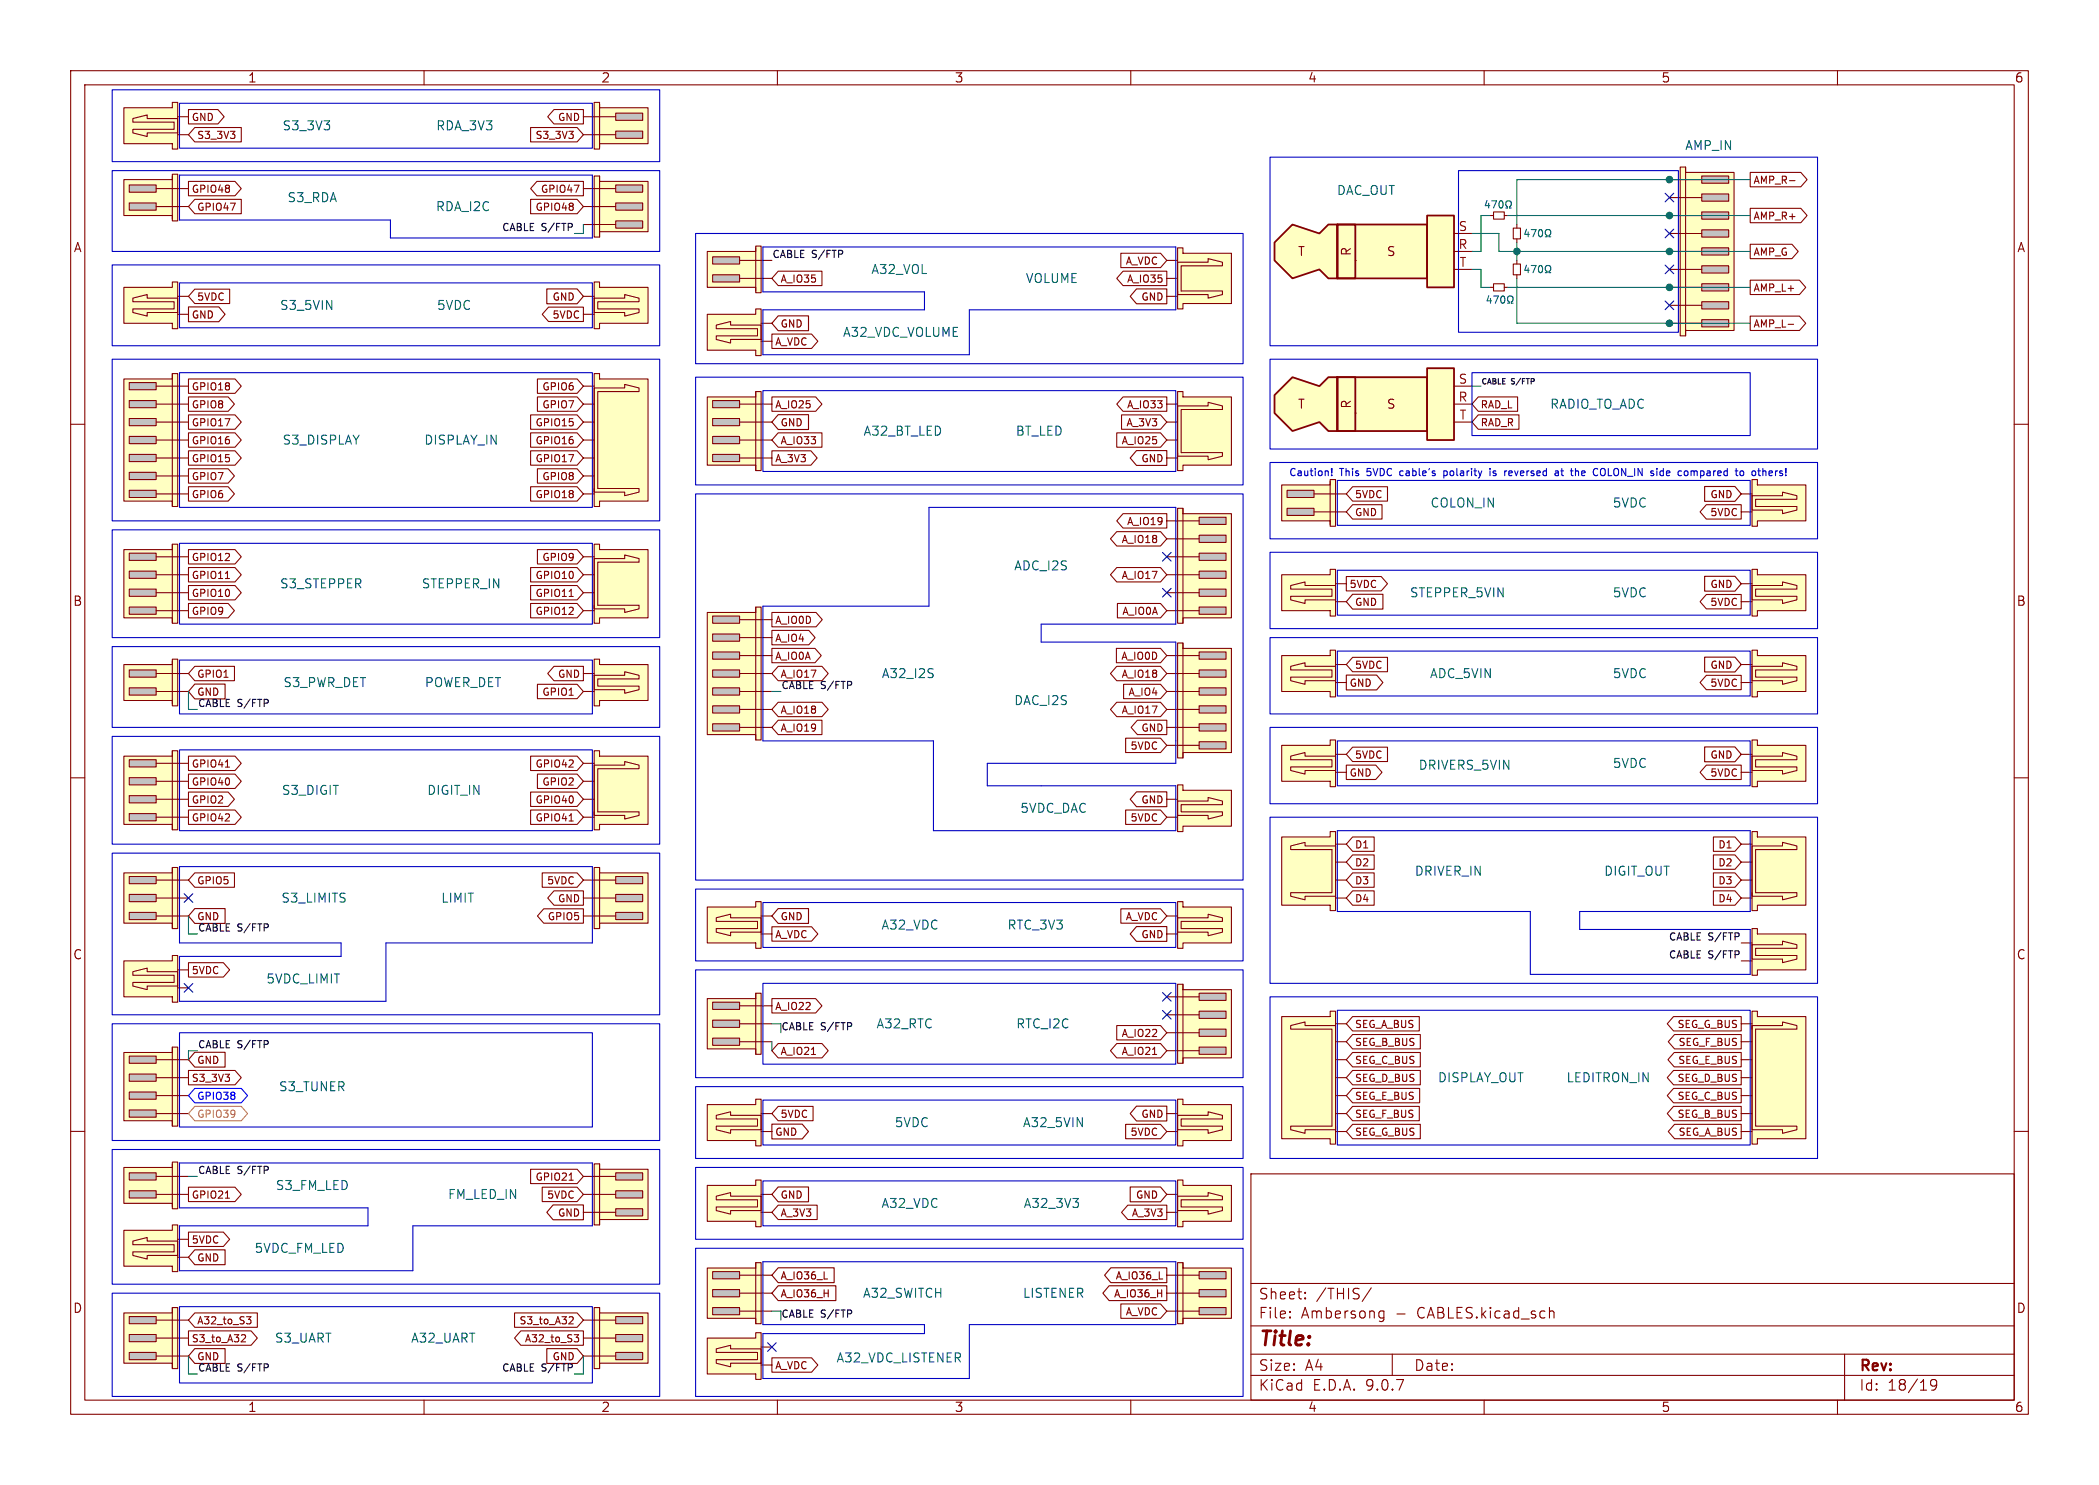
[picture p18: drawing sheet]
<svg xmlns="http://www.w3.org/2000/svg" width="297mm" height="210mm" viewBox="0 0 297 210" stroke-linecap="round" stroke-linejoin="round" font-family="sans-serif">
<defs><g id="words">
<text font-size="2.8" fill="#840000" x="178" y="190.9">Title:</text>
<g font-size="2.1" fill="#840000">
<text x="178" y="184">Sheet:</text>
<text x="186.2" y="184">/THIS/</text>
<text x="178" y="186.7">File:</text>
<text x="184.1" y="186.7">Ambersong</text>
<text x="197.5" y="186.7">-</text>
<text x="200.7" y="186.7">CABLES.kicad_sch</text>
<text x="178" y="196.9">KiCad</text>
<text x="178" y="194.1">Size:</text>
<text x="184.7" y="194.1">A4</text>
<text x="185.7" y="196.9">E.D.A.</text>
<text x="193.3" y="196.9">9.0.7</text>
<text x="200" y="194.1">Date:</text>
<text x="263" y="194.3">Rev:</text>
<text x="263" y="196.9">Id:</text>
<text x="267.1" y="196.9">18/19</text>
</g>
<g font-size="1.8" fill="#840000">
<text x="35" y="11.9">1</text>
<text x="85" y="11.9">2</text>
<text x="135" y="11.9">3</text>
<text x="185" y="11.9">4</text>
<text x="235" y="11.9">5</text>
<text x="285" y="11.9">6</text>
<text x="10.3" y="35.9">A</text>
<text x="285.3" y="35.9">A</text>
<text x="183.6" y="36.4">T</text>
<text x="191.4" y="36.3" transform="rotate(-90 191.4 36.3)">R</text>
<text x="196.1" y="36.4">S</text>
<text x="183.6" y="58">T</text>
<text x="191.4" y="57.9" transform="rotate(-90 191.4 57.9)">R</text>
<text x="196.1" y="58">S</text>
<text x="10.3" y="85.9">B</text>
<text x="285.3" y="85.9">B</text>
<text x="10.3" y="135.9">C</text>
<text x="285.3" y="135.9">C</text>
<text x="10.3" y="185.9">D</text>
<text x="285.3" y="185.9">D</text>
<text x="35" y="199.9">1</text>
<text x="85" y="199.9">2</text>
<text x="135" y="199.9">3</text>
<text x="185" y="199.9">4</text>
<text x="235" y="199.9">5</text>
<text x="285" y="199.9">6</text>
</g>
<g font-size="1.8" fill="#006464">
<text x="39.9" y="18.6">S3_3V3</text>
<text x="61.6" y="18.6">RDA_3V3</text>
<text x="238.3" y="21.4">AMP_IN</text>
<text x="40.6" y="28.8">S3_RDA</text>
<text x="189.1" y="27.8">DAC_OUT</text>
<text x="61.6" y="30.1">RDA_I2C</text>
<text x="123.2" y="39">A32_VOL</text>
<text x="145.1" y="40.2">VOLUME</text>
<text x="39.5" y="44">S3_5VIN</text>
<text x="61.7" y="44">5VDC</text>
<text x="119.2" y="47.9">A32_VDC_VOLUME</text>
<text x="219.2" y="58">RADIO_TO_ADC</text>
<text x="39.9" y="63.1">S3_DISPLAY</text>
<text x="59.9" y="63.1">DISPLAY_IN</text>
<text x="122.1" y="61.8">A32_BT_LED</text>
<text x="143.6" y="61.8">BT_LED</text>
<text x="202.3" y="72">COLON_IN</text>
<text x="228.1" y="72">5VDC</text>
<text x="39.5" y="83.4">S3_STEPPER</text>
<text x="59.6" y="83.4">STEPPER_IN</text>
<text x="143.4" y="80.9">ADC_I2S</text>
<text x="199.4" y="84.7">STEPPER_5VIN</text>
<text x="228.1" y="84.7">5VDC</text>
<text x="40" y="97.4">S3_PWR_DET</text>
<text x="60" y="97.4">POWER_DET</text>
<text x="124.7" y="96.1">A32_I2S</text>
<text x="143.4" y="99.9">DAC_I2S</text>
<text x="202.2" y="96.1">ADC_5VIN</text>
<text x="228.1" y="96.1">5VDC</text>
<text x="39.8" y="112.6">S3_DIGIT</text>
<text x="60.4" y="112.6">DIGIT_IN</text>
<text x="200.6" y="109.1">DRIVERS_5VIN</text>
<text x="228.1" y="108.8">5VDC</text>
<text x="144.3" y="115.2">5VDC_DAC</text>
<text x="200.1" y="124.1">DRIVER_IN</text>
<text x="226.9" y="124.1">DIGIT_OUT</text>
<text x="39.7" y="127.9">S3_LIMITS</text>
<text x="62.3" y="127.9">LIMIT</text>
<text x="124.6" y="131.7">A32_VDC</text>
<text x="142.5" y="131.7">RTC_3V3</text>
<text x="37.6" y="139.3">5VDC_LIMIT</text>
<text x="123.9" y="145.6">A32_RTC</text>
<text x="143.7" y="145.6">RTC_I2C</text>
<text x="39.4" y="154.5">S3_TUNER</text>
<text x="203.4" y="153.3">DISPLAY_OUT</text>
<text x="221.6" y="153.3">LEDITRON_IN</text>
<text x="126.5" y="159.6">5VDC</text>
<text x="144.6" y="159.6">A32_5VIN</text>
<text x="38.9" y="168.5">S3_FM_LED</text>
<text x="63.3" y="169.8">FM_LED_IN</text>
<text x="124.6" y="171">A32_VDC</text>
<text x="144.8" y="171">A32_3V3</text>
<text x="35.9" y="177.4">5VDC_FM_LED</text>
<text x="122" y="183.7">A32_SWITCH</text>
<text x="144.6" y="183.7">LISTENER</text>
<text x="38.8" y="190.1">S3_UART</text>
<text x="58.1" y="190.1">A32_UART</text>
<text x="118.3" y="192.9">A32_VDC_LISTENER</text>
</g>
<g font-size="1.8" fill="#a90000">
<text x="206.3" y="35.3">R</text>
<text x="206.3" y="32.8">S</text>
<text x="206.4" y="37.8">T</text>
<text x="206.3" y="56.9">R</text>
<text x="206.3" y="54.4">S</text>
<text x="206.4" y="59.4">T</text>
</g>
<g font-size="1.4" fill="#840000">
<text x="27.1" y="17.3">GND</text>
<text x="78.8" y="17.3">GND</text>
<text x="27.8" y="19.9">S3_3V3</text>
<text x="75.6" y="19.9">S3_3V3</text>
<text x="27.1" y="27.5">GPIO48</text>
<text x="76.4" y="27.5">GPIO47</text>
<text x="248" y="26.2">AMP_R-</text>
<text x="27.8" y="30">GPIO47</text>
<text x="75.6" y="30">GPIO48</text>
<text x="248" y="31.3">AMP_R+</text>
<text x="110.4" y="40.2">A_IO35</text>
<text x="159.2" y="37.6">A_VDC</text>
<text x="159.3" y="40.2">A_IO35</text>
<text x="248" y="41.4">AMP_L+</text>
<text x="248" y="36.4">AMP_G</text>
<text x="27.1" y="45.3">GND</text>
<text x="27.8" y="42.7">5VDC</text>
<text x="78" y="42.7">GND</text>
<text x="78" y="45.3">5VDC</text>
<text x="110.4" y="46.5">GND</text>
<text x="161.3" y="42.7">GND</text>
<text x="248" y="46.5">AMP_L-</text>
<text x="109.6" y="49.1">A_VDC</text>
<text x="27.1" y="55.4">GPIO18</text>
<text x="27.1" y="58">GPIO8</text>
<text x="76.6" y="58">GPIO7</text>
<text x="76.6" y="55.4">GPIO6</text>
<text x="109.6" y="58">A_IO25</text>
<text x="159.3" y="58">A_IO33</text>
<text x="209.4" y="58">RAD_L</text>
<text x="27.1" y="60.5">GPIO17</text>
<text x="27.1" y="65.6">GPIO15</text>
<text x="27.1" y="63">GPIO16</text>
<text x="75.6" y="63">GPIO16</text>
<text x="75.6" y="60.5">GPIO15</text>
<text x="75.6" y="65.6">GPIO17</text>
<text x="109.6" y="65.6">A_3V3</text>
<text x="110.4" y="60.5">GND</text>
<text x="110.4" y="63">A_IO33</text>
<text x="158.6" y="63">A_IO25</text>
<text x="159.3" y="60.5">A_3V3</text>
<text x="161.3" y="65.6">GND</text>
<text x="209.4" y="60.5">RAD_R</text>
<text x="27.1" y="70.7">GPIO6</text>
<text x="27.1" y="68.1">GPIO7</text>
<text x="75.6" y="70.7">GPIO18</text>
<text x="76.6" y="68.1">GPIO8</text>
<text x="191.6" y="70.7">5VDC</text>
<text x="241.9" y="70.7">GND</text>
<text x="158.6" y="77">A_IO18</text>
<text x="159.3" y="74.5">A_IO19</text>
<text x="191.6" y="73.2">GND</text>
<text x="241.9" y="73.2">5VDC</text>
<text x="27.1" y="79.5">GPIO12</text>
<text x="27.1" y="82.1">GPIO11</text>
<text x="75.6" y="82.1">GPIO10</text>
<text x="76.6" y="79.5">GPIO9</text>
<text x="158.6" y="82.1">A_IO17</text>
<text x="190.9" y="83.4">5VDC</text>
<text x="241.9" y="83.4">GND</text>
<text x="27.1" y="84.6">GPIO10</text>
<text x="27.1" y="87.2">GPIO9</text>
<text x="75.6" y="84.6">GPIO11</text>
<text x="75.6" y="87.2">GPIO12</text>
<text x="109.6" y="88.4">A_IO0D</text>
<text x="158.7" y="87.2">A_IO0A</text>
<text x="191.6" y="85.9">GND</text>
<text x="241.9" y="85.9">5VDC</text>
<text x="109.6" y="91">A_IO4</text>
<text x="109.6" y="93.5">A_IO0A</text>
<text x="158.5" y="93.5">A_IO0D</text>
<text x="191.6" y="94.8">5VDC</text>
<text x="241.9" y="94.8">GND</text>
<text x="27.8" y="96.1">GPIO1</text>
<text x="76.6" y="98.6">GPIO1</text>
<text x="78.8" y="96.1">GND</text>
<text x="110.4" y="96.1">A_IO17</text>
<text x="110.4" y="101.1">A_IO18</text>
<text x="158.6" y="96.1">A_IO18</text>
<text x="158.6" y="101.1">A_IO17</text>
<text x="159.5" y="98.6">A_IO4</text>
<text x="190.9" y="97.3">GND</text>
<text x="241.9" y="97.3">5VDC</text>
<text x="110.4" y="103.7">A_IO19</text>
<text x="159.8" y="106.2">5VDC</text>
<text x="161.4" y="103.7">GND</text>
<text x="191.6" y="107.5">5VDC</text>
<text x="241.9" y="107.5">GND</text>
<text x="27.1" y="113.8">GPIO2</text>
<text x="27.1" y="108.8">GPIO41</text>
<text x="27.1" y="111.3">GPIO40</text>
<text x="75.6" y="113.8">GPIO40</text>
<text x="75.6" y="108.8">GPIO42</text>
<text x="76.6" y="111.3">GPIO2</text>
<text x="161.3" y="113.8">GND</text>
<text x="190.9" y="110">GND</text>
<text x="241.9" y="110">5VDC</text>
<text x="27.1" y="116.4">GPIO42</text>
<text x="75.6" y="116.4">GPIO41</text>
<text x="159.8" y="116.4">5VDC</text>
<text x="27.8" y="125.3">GPIO5</text>
<text x="77.3" y="125.3">5VDC</text>
<text x="191.6" y="122.7">D2</text>
<text x="191.6" y="125.3">D3</text>
<text x="191.6" y="120.2">D1</text>
<text x="243" y="120.2">D1</text>
<text x="243" y="125.3">D3</text>
<text x="243" y="122.7">D2</text>
<text x="77.4" y="130.3">GPIO5</text>
<text x="78.8" y="127.8">GND</text>
<text x="110.4" y="130.4">GND</text>
<text x="159.2" y="130.3">A_VDC</text>
<text x="191.6" y="127.8">D4</text>
<text x="243" y="127.8">D4</text>
<text x="27.1" y="138">5VDC</text>
<text x="109.6" y="132.9">A_VDC</text>
<text x="161.3" y="132.9">GND</text>
<text x="109.6" y="143">A_IO22</text>
<text x="110.4" y="149.4">A_IO21</text>
<text x="158.6" y="149.4">A_IO21</text>
<text x="158.6" y="146.9">A_IO22</text>
<text x="191.6" y="148.1">SEG_B_BUS</text>
<text x="191.6" y="145.6">SEG_A_BUS</text>
<text x="237.2" y="145.6">SEG_G_BUS</text>
<text x="237.4" y="148.1">SEG_F_BUS</text>
<text x="27.1" y="153.2">S3_3V3</text>
<text x="27.8" y="150.7">GND</text>
<text x="191.6" y="153.2">SEG_D_BUS</text>
<text x="191.6" y="150.7">SEG_C_BUS</text>
<text x="191.6" y="155.7">SEG_E_BUS</text>
<text x="237.2" y="153.2">SEG_D_BUS</text>
<text x="237.2" y="155.7">SEG_C_BUS</text>
<text x="237.3" y="150.7">SEG_E_BUS</text>
<text x="109.6" y="160.8">GND</text>
<text x="110.4" y="158.3">5VDC</text>
<text x="159.8" y="160.8">5VDC</text>
<text x="161.3" y="158.3">GND</text>
<text x="191.6" y="160.8">SEG_G_BUS</text>
<text x="191.6" y="158.3">SEG_F_BUS</text>
<text x="237.2" y="158.3">SEG_B_BUS</text>
<text x="237.4" y="160.8">SEG_A_BUS</text>
<text x="75.6" y="167.2">GPIO21</text>
<text x="27.1" y="169.7">GPIO21</text>
<text x="77.3" y="169.7">5VDC</text>
<text x="78.8" y="172.3">GND</text>
<text x="110.4" y="172.3">A_3V3</text>
<text x="110.4" y="169.7">GND</text>
<text x="160" y="172.3">A_3V3</text>
<text x="160.6" y="169.7">GND</text>
<text x="27.1" y="176.1">5VDC</text>
<text x="27.8" y="178.6">GND</text>
<text x="110.4" y="183.7">A_IO36_H</text>
<text x="110.4" y="181.2">A_IO36_L</text>
<text x="157.5" y="183.7">A_IO36_H</text>
<text x="157.7" y="181.2">A_IO36_L</text>
<text x="27.1" y="190">S3_to_A32</text>
<text x="27.8" y="187.5">A32_to_S3</text>
<text x="73.4" y="187.5">S3_to_A32</text>
<text x="74.1" y="190">A32_to_S3</text>
<text x="159.2" y="186.2">A_VDC</text>
<text x="109.6" y="193.8">A_VDC</text>
</g>
<g font-size="1.4" fill="#0f0f0f">
<text x="70.9" y="32.7">CABLE</text>
<text x="76.6" y="32.7">S/FTP</text>
<text x="109.2" y="36.6">CABLE</text>
<text x="114.9" y="36.6">S/FTP</text>
<text x="27.8" y="98.6">GND</text>
<text x="27.9" y="100.1">CABLE</text>
<text x="33.6" y="100.1">S/FTP</text>
<text x="110.5" y="97.5">CABLE</text>
<text x="116.2" y="97.5">S/FTP</text>
<text x="27.8" y="130.4">GND</text>
<text x="27.9" y="131.8">CABLE</text>
<text x="33.6" y="131.8">S/FTP</text>
<text x="236" y="133.1">CABLE</text>
<text x="236" y="135.6">CABLE</text>
<text x="241.7" y="133.1">S/FTP</text>
<text x="241.7" y="135.6">S/FTP</text>
<text x="27.9" y="148.3">CABLE</text>
<text x="33.6" y="148.3">S/FTP</text>
<text x="116.2" y="145.8">S/FTP</text>
<text x="27.9" y="166.1">CABLE</text>
<text x="33.6" y="166.1">S/FTP</text>
<text x="116.2" y="186.4">S/FTP</text>
<text x="27.8" y="192.6">GND</text>
<text x="27.9" y="194">CABLE</text>
<text x="33.6" y="194">S/FTP</text>
<text x="70.9" y="194">CABLE</text>
<text x="76.6" y="194">S/FTP</text>
<text x="78" y="192.6">GND</text>
</g>
<g font-size="1.4" fill="#0000c2">
<text x="182.3" y="67.5">Caution!</text>
<text x="189.6" y="67.5">This</text>
<text x="193.6" y="67.5">5VDC</text>
<text x="198.5" y="67.5">cable's</text>
<text x="204.9" y="67.5">polarity</text>
<text x="211.7" y="67.5">is</text>
<text x="214.1" y="67.5">reversed</text>
<text x="221.5" y="67.5">at</text>
<text x="224" y="67.5">the</text>
<text x="227.4" y="67.5">COLON_IN</text>
<text x="235.8" y="67.5">side</text>
<text x="239.9" y="67.5">compared</text>
<text x="248.3" y="67.5">to</text>
<text x="250.9" y="67.5">others!</text>
</g>
<g font-size="1.4" fill="#009600">
<text x="110.5" y="145.8">CABLE</text>
<text x="110.5" y="186.4">CABLE</text>
</g>
<text font-size="1.4" fill="#00f" x="27.8" y="155.7">GPIO38</text>
<text font-size="1.4" fill="#f90" x="27.8" y="158.3">GPIO39</text>
<g font-size="1.1" fill="#0f0f0f">
<text x="209.5" y="54.4">CABLE</text>
<text x="213.9" y="54.4">S/FTP</text>
</g>
</g></defs>
<g fill="none" stroke="#840000" stroke-width=".15">
<path d="M10 10h277v190h-277zM12 12h273v186h-273zM60 10v2M110 10v2M160 10v2M210 10v2M260 10v2M10 60h2M285 60h2M10 110h2M285 110h2M10 160h2"/>
<path d="M177 166h108v32h-108zM285 160h2M60 198v2M110 198v2M160 198v2M177 194.5h108M177 191.5h108M177 187.5h108M177 181.5h108M182.5 186.3h.1l-.1 .1M182.5 186.3v.1M182.5 185.5v.1"/>
<path d="M182.5 185.5h.1l-.1 .1M184.7 183.6v.1M184.7 183.6h-.1l.1 .1M184.7 182.8v.1M184.7 182.8h-.1l.1 .1M194 182.1l-1.3 2M195.2 186.3l.2 .1 .4-.1M195.2 185.5l.2-.1 .4 .1M195.8 185.4v1.2a.41 .41 0 0 1-.5 .3M197 191.5v3M210 198v2M219.3 185.5l.2-.1 .3 .1 .1 .9"/>
<path d="M260 198v2M261 191.5v6.5M274 195.7l-.3 .3h-.2l-.3-.3v-.3l.1-.2 .4-.1 .3 .1a.99 .99 0 0 1-.4 1.4h-.3"/>
</g>
<path d="M247.9 104.6h.8v.8h6.8v5.1h-6.8v.8h-.8z" fill="#ffffc2"/>
<path d="M246.4 106.7h1.5M246.4 109.2h1.5M247.9 104.6h.8v.8h6.8v5.1h-6.8v.8h-.8zM247.9 106.9h4.3v-.5l2.1 .5v.5h-5.9v1.1h5.9v.5l-2.1 .5v-.5h-4.3z" fill="none" stroke="#840000" stroke-width=".15"/>
<path d="M247.9 80.5h.8v.8h6.8v5.1h-6.8v.7h-.8z" fill="#ffffc2"/>
<path d="M246.4 82.6h1.5M246.4 85.1h1.5M247.9 80.5h.8v.8h6.8v5.1h-6.8v.7h-.8zM247.9 82.8h4.3v-.5l2.1 .5v.5h-5.9v1h5.9v.5l-2.1 .5v-.5h-4.3z" fill="none" stroke="#840000" stroke-width=".15"/>
<path d="M181.4 68.6h6.8v-.8h.8v6.6h-.8v-.7h-6.8z" fill="#ffffc2"/>
<g fill="#c2c2c2">
<path d="M182.1 71.9h3.8v1h-3.8z"/>
<path d="M182.1 69.3h3.8v1.1h-3.8z"/>
</g>
<path d="M181.4 68.6h6.8v-.8h.8v6.6h-.8v-.7h-6.8zM182.1 71.9h3.8v1h-3.8zM182.1 69.3h3.8v1.1h-3.8zM185.9 72.4h4.6M185.9 69.9h4.6M188.2 68.1v6.1" fill="none" stroke="#840000" stroke-width=".15"/>
<path d="M247.9 67.8h.8v.8h6.8v5.1h-6.8v.7h-.8z" fill="#ffffc2"/>
<path d="M246.4 69.9h1.5M246.4 72.4h1.5M247.9 67.8h.8v.8h6.8v5.1h-6.8v.7h-.8zM247.9 70.1h4.3v-.5l2.1 .5v.5h-5.9v1h5.9v.5l-2.1 .5v-.5h-4.3z" fill="none" stroke="#840000" stroke-width=".15"/>
<path d="M181.4 81.3h6.8v-.8h.8v6.6h-.8v-.7h-6.8z" fill="#ffffc2"/>
<path d="M181.4 81.3h6.8v-.8h.8v6.6h-.8v-.7h-6.8zM182.6 82.8l2.1-.5v.5h4.3v2h-4.3v.5l-2.1-.5v-.5h5.9v-1h-5.9zM189 85.1h1.5M189 82.6h1.5" fill="none" stroke="#840000" stroke-width=".15"/>
<path d="M166.6 90.9h.8v.8h6.8v14.7h-6.8v.8h-.8z" fill="#ffffc2"/>
<g fill="#c2c2c2">
<path d="M169.7 92.2h3.8v1h-3.8z"/>
<path d="M169.7 94.7h3.8v1.1h-3.8z"/>
<path d="M169.7 97.3h3.8v1h-3.8z"/>
<path d="M169.7 99.8h3.8v1h-3.8z"/>
<path d="M169.7 102.4h3.8v1h-3.8z"/>
<path d="M169.7 104.9h3.8v1h-3.8z"/>
</g>
<g fill="none" stroke="#840000" stroke-width=".15">
<path d="M165.1 92.7h4.6M165.1 95.3h4.6M165.1 97.8h4.6M166.6 90.9h.8v.8h6.8v14.7h-6.8v.8h-.8zM167.4 90.9v16.3M169.7 92.2h3.8v1h-3.8zM169.7 94.7h3.8v1.1h-3.8zM169.7 97.3h3.8v1h-3.8zM169.7 99.8h3.8v1h-3.8zM165.1 100.3h4.6M165.1 102.9h4.6M165.1 105.4h4.6"/>
<path d="M169.7 102.4h3.8v1h-3.8zM169.7 104.9h3.8v1h-3.8z"/>
</g>
<path d="M181.4 105.4h6.8v-.8h.8v6.7h-.8v-.8h-6.8z" fill="#ffffc2"/>
<path d="M181.4 105.4h6.8v-.8h.8v6.7h-.8v-.8h-6.8zM182.6 106.9l2.1-.5v.5h4.3v2.1h-4.3v.5l-2.1-.5v-.5h5.9v-1.1h-5.9zM189 109.2h1.5M189 106.7h1.5" fill="none" stroke="#840000" stroke-width=".15"/>
<path d="M17.5 174h6.9v-.8h.7v6.6h-.7v-.7h-6.9z" fill="#ffffc2"/>
<path d="M17.5 174h6.9v-.8h.7v6.6h-.7v-.7h-6.9zM18.8 175.5l2-.5v.5h4.3v2h-4.3v.6l-2-.6v-.5h5.8v-1h-5.8zM25.1 177.8h1.6M25.1 175.3h1.6" fill="none" stroke="#840000" stroke-width=".15"/>
<path d="M247.9 117.6h.8v.8h6.8v9.6h-6.8v.8h-.8z" fill="#ffffc2"/>
<path d="M246.4 119.4h1.5M247.9 117.6h.8v.8h6.8v9.6h-6.8v.8h-.8zM246.4 121.9h1.5M246.4 124.5h1.5M246.4 127h1.5M247.9 126.2v.5h4.3v.6l2.1-.6v-.5h-5.9v-6.1h5.9v-.5l-2.1-.5v.5h-4.3v7.1" fill="none" stroke="#840000" stroke-width=".15"/>
<path d="M181.4 118.4h6.8v-.8h.8v11.2h-.8v-.8h-6.8z" fill="#ffffc2"/>
<path d="M181.4 118.4h6.8v-.8h.8v11.2h-.8v-.8h-6.8zM189 119.6v7.1h-4.3v.6l-2.1-.6v-.5h5.9v-6.1h-5.9v-.5l2.1-.5v.5h4.3v.5M189 119.4h1.5M189 127h1.5M189 124.5h1.5M189 121.9h1.5" fill="none" stroke="#840000" stroke-width=".15"/>
<path d="M166.6 127.5h.8v.8h6.8v5.1h-6.8v.7h-.8z" fill="#ffffc2"/>
<path d="M165.1 129.5h1.5M165.1 132.1h1.5M166.6 127.5h.8v.8h6.8v5.1h-6.8v.7h-.8zM166.6 129.8h4.3v-.5l2.1 .5v.5h-5.9v1h5.9v.5l-2.1 .5v-.5h-4.3z" fill="none" stroke="#840000" stroke-width=".15"/>
<path d="M17.5 106.9h6.9v-.7h.7v11.1h-.7v-.7h-6.9z" fill="#ffffc2"/>
<g fill="#c2c2c2">
<path d="M18.3 107.4h3.8v1.1h-3.8z"/>
<path d="M18.3 110h3.8v1h-3.8z"/>
<path d="M18.3 112.5h3.8v1h-3.8z"/>
<path d="M18.3 115.1h3.8v1h-3.8z"/>
</g>
<path d="M17.5 106.9h6.9v-.7h.7v11.1h-.7v-.7h-6.9zM18.3 107.4h3.8v1.1h-3.8zM18.3 110h3.8v1h-3.8zM18.3 112.5h3.8v1h-3.8zM18.3 115.1h3.8v1h-3.8zM22.1 108h4.6M22.1 110.5h4.6M22.1 113h4.6M22.1 115.6h4.6M24.4 106.2v11.1" fill="none" stroke="#840000" stroke-width=".15"/>
<path d="M17.5 123.4h6.9v-.7h.7v8.6h-.7v-.7h-6.9z" fill="#ffffc2"/>
<g fill="#c2c2c2">
<path d="M18.3 129h3.8v1h-3.8z"/>
<path d="M18.3 126.5h3.8v1h-3.8z"/>
<path d="M18.3 124h3.8v1h-3.8z"/>
</g>
<path d="M17.5 123.4h6.9v-.7h.7v8.6h-.7v-.7h-6.9zM18.3 129h3.8v1h-3.8zM18.3 126.5h3.8v1h-3.8zM18.3 124h3.8v1h-3.8zM22.1 129.5h4.6M22.1 127h4.6M22.1 124.5h4.6M24.4 122.7v8.6" fill="none" stroke="#840000" stroke-width=".15"/>
<path d="M84.1 164.6h.7v.8h6.9v7.1h-6.9v.7h-.7z" fill="#ffffc2"/>
<g fill="#c2c2c2">
<path d="M87.1 165.9h3.8v1h-3.8z"/>
<path d="M87.1 168.4h3.8v1h-3.8z"/>
<path d="M87.1 170.9h3.8v1.1h-3.8z"/>
</g>
<path d="M82.5 166.4h4.6M82.5 168.9h4.6M82.5 171.5h4.6M84.1 164.6h.7v.8h6.9v7.1h-6.9v.7h-.7zM84.8 164.6v8.6M87.1 165.9h3.8v1h-3.8zM87.1 168.4h3.8v1h-3.8zM87.1 170.9h3.8v1.1h-3.8z" fill="none" stroke="#840000" stroke-width=".15"/>
<path d="M17.5 165.1h6.9v-.8h.7v6.6h-.7v-.7h-6.9z" fill="#ffffc2"/>
<g fill="#c2c2c2">
<path d="M18.3 165.9h3.8v1h-3.8z"/>
<path d="M18.3 168.4h3.8v1h-3.8z"/>
</g>
<path d="M17.5 165.1h6.9v-.8h.7v6.6h-.7v-.7h-6.9zM18.3 165.9h3.8v1h-3.8zM18.3 168.4h3.8v1h-3.8zM22.1 166.4h4.6M22.1 168.9h4.6M24.4 164.6v6.1" fill="none" stroke="#840000" stroke-width=".15"/>
<path d="M17.5 185.7h6.9v-.8h.7v8.6h-.7v-.7h-6.9z" fill="#ffffc2"/>
<g fill="#c2c2c2">
<path d="M18.3 191.3h3.8v1h-3.8z"/>
<path d="M18.3 188.7h3.8v1h-3.8z"/>
<path d="M18.3 186.2h3.8v1h-3.8z"/>
</g>
<path d="M17.5 185.7h6.9v-.8h.7v8.6h-.7v-.7h-6.9zM18.3 191.3h3.8v1h-3.8zM18.3 188.7h3.8v1h-3.8zM18.3 186.2h3.8v1h-3.8zM22.1 191.8h4.6M22.1 189.2h4.6M22.1 186.7h4.6M24.4 184.9v8.6" fill="none" stroke="#840000" stroke-width=".15"/>
<path d="M84.1 184.9h.7v.8h6.9v7.1h-6.9v.7h-.7z" fill="#ffffc2"/>
<g fill="#c2c2c2">
<path d="M87.1 186.2h3.8v1h-3.8z"/>
<path d="M87.1 188.7h3.8v1h-3.8z"/>
<path d="M87.1 191.3h3.8v1h-3.8z"/>
</g>
<path d="M82.5 186.7h4.6M82.5 189.2h4.6M82.5 191.8h4.6M84.1 184.9h.7v.8h6.9v7.1h-6.9v.7h-.7zM84.8 184.9v8.6M87.1 186.2h3.8v1h-3.8zM87.1 188.7h3.8v1h-3.8zM87.1 191.3h3.8v1h-3.8z" fill="none" stroke="#840000" stroke-width=".15"/>
<path d="M17.5 148.8h6.9v-.7h.7v11.2h-.7v-.8h-6.9z" fill="#ffffc2"/>
<g fill="#c2c2c2">
<path d="M18.3 149.4h3.8v1h-3.8z"/>
<path d="M18.3 151.9h3.8v1h-3.8z"/>
<path d="M18.3 154.4h3.8v1h-3.8z"/>
<path d="M18.3 157h3.8v1h-3.8z"/>
</g>
<path d="M17.5 148.8h6.9v-.7h.7v11.2h-.7v-.8h-6.9zM18.3 149.4h3.8v1h-3.8zM18.3 151.9h3.8v1h-3.8zM18.3 154.4h3.8v1h-3.8zM18.3 157h3.8v1h-3.8zM22.1 149.9h4.6M22.1 152.4h4.6M22.1 154.9h4.6M22.1 157.5h4.6M24.4 148.1v11.2" fill="none" stroke="#840000" stroke-width=".15"/>
<path d="M100.1 128.3h6.8v-.8h.8v6.6h-.8v-.7h-6.8z" fill="#ffffc2"/>
<path d="M100.1 128.3h6.8v-.8h.8v6.6h-.8v-.7h-6.8zM101.3 129.8l2.1-.5v.5h4.3v2h-4.3v.5l-2.1-.5v-.5h5.9v-1h-5.9zM107.7 132.1h1.5M107.7 129.5h1.5" fill="none" stroke="#840000" stroke-width=".15"/>
<path d="M100.1 86.6h6.8v-.7h.8v18.7h-.8v-.7h-6.8z" fill="#ffffc2"/>
<g fill="#c2c2c2">
<path d="M100.8 87.1h3.8v1h-3.8z"/>
<path d="M100.8 89.7h3.8v1h-3.8z"/>
<path d="M100.8 92.2h3.8v1h-3.8z"/>
<path d="M100.8 94.7h3.8v1.1h-3.8z"/>
<path d="M100.8 97.3h3.8v1h-3.8z"/>
<path d="M100.8 99.8h3.8v1h-3.8z"/>
<path d="M100.8 102.4h3.8v1h-3.8z"/>
</g>
<g fill="none" stroke="#840000" stroke-width=".15">
<path d="M100.1 86.6h6.8v-.7h.8v18.7h-.8v-.7h-6.8zM100.8 87.1h3.8v1h-3.8zM100.8 89.7h3.8v1h-3.8zM100.8 92.2h3.8v1h-3.8zM100.8 94.7h3.8v1.1h-3.8zM100.8 97.3h3.8v1h-3.8zM100.8 99.8h3.8v1h-3.8zM104.6 87.6h4.6M104.6 90.2h4.6M104.6 92.7h4.6M104.6 95.3h4.6M104.6 97.8h4.6"/>
<path d="M106.9 85.9v18.7M100.8 102.4h3.8v1h-3.8zM104.6 100.3h4.6M104.6 102.9h4.6"/>
</g>
<path d="M131.9 94.6h.1M132 95.3v.4" fill="none" stroke="#006464" stroke-width=".15"/>
<path d="M84.1 106.2h.7v.7h6.9v9.7h-6.9v.7h-.7z" fill="#ffffc2"/>
<path d="M82.5 108h1.6M82.5 110.5h1.6M82.5 113h1.6M82.5 115.6h1.6M84.1 114.8v.5h4.3v.5l2-.5v-.5h-5.8v-6.1h5.8v-.5l-2-.5v.5h-4.3v7.1M84.1 106.2h.7v.7h6.9v9.7h-6.9v.7h-.7z" fill="none" stroke="#840000" stroke-width=".15"/>
<path d="M181.4 92.7h6.8v-.8h.8v6.7h-.8v-.8h-6.8z" fill="#ffffc2"/>
<path d="M181.4 92.7h6.8v-.8h.8v6.7h-.8v-.8h-6.8zM182.6 94.2l2.1-.5v.5h4.3v2.1h-4.3v.5l-2.1-.5v-.5h5.9v-1.1h-5.9zM189 94h1.5M189 96.5h1.5" fill="none" stroke="#840000" stroke-width=".15"/>
<path d="M247.9 91.9h.8v.8h6.8v5.1h-6.8v.8h-.8z" fill="#ffffc2"/>
<path d="M246.4 94h1.5M246.4 96.5h1.5M247.9 91.9h.8v.8h6.8v5.1h-6.8v.8h-.8zM247.9 94.2h4.3v-.5l2.1 .5v.5h-5.9v1.1h5.9v.5l-2.1 .5v-.5h-4.3z" fill="none" stroke="#840000" stroke-width=".15"/>
<path d="M166.6 55.4h.8v.7h6.8v9.7h-6.8v.7h-.8z" fill="#ffffc2"/>
<path d="M165.1 57.2h1.5M165.1 59.7h1.5M166.6 55.4h.8v.7h6.8v9.7h-6.8v.7h-.8zM165.1 62.2h1.5M165.1 64.8h1.5M166.6 64v.5h4.3v.5l2.1-.5v-.5h-5.9v-6.1h5.9v-.5l-2.1-.5v.5h-4.3v7.1" fill="none" stroke="#840000" stroke-width=".15"/>
<path d="M166.6 111h.8v.8h6.8v5h-6.8v.8h-.8z" fill="#ffffc2"/>
<path d="M165.1 113h1.5M165.1 115.6h1.5M166.6 111h.8v.8h6.8v5h-6.8v.8h-.8zM166.6 113.3h4.3v-.5l2.1 .5v.5h-5.9v1h5.9v.5l-2.1 .5v-.5h-4.3z" fill="none" stroke="#840000" stroke-width=".15"/>
<path d="M84.1 122.7h.7v.7h6.9v7.2h-6.9v.7h-.7z" fill="#ffffc2"/>
<g fill="#c2c2c2">
<path d="M87.1 124h3.8v1h-3.8z"/>
<path d="M87.1 126.5h3.8v1h-3.8z"/>
<path d="M87.1 129h3.8v1h-3.8z"/>
</g>
<path d="M82.5 124.5h4.6M82.5 127h4.6M82.5 129.5h4.6M84.1 122.7h.7v.7h6.9v7.2h-6.9v.7h-.7zM84.8 122.7v8.6M87.1 124h3.8v1h-3.8zM87.1 126.5h3.8v1h-3.8zM87.1 129h3.8v1h-3.8z" fill="none" stroke="#840000" stroke-width=".15"/>
<path d="M17.5 135.9h6.9v-.8h.7v6.6h-.7v-.7h-6.9z" fill="#ffffc2"/>
<path d="M17.5 135.9h6.9v-.8h.7v6.6h-.7v-.7h-6.9zM18.8 137.4l2-.5v.5h4.3v2h-4.3v.6l-2-.6v-.5h5.8v-1h-5.8zM25.1 139.7h1.6M25.1 137.2h1.6" fill="none" stroke="#840000" stroke-width=".15"/>
<path d="M84.1 14.5h.7v.7h6.9v5.1h-6.9v.8h-.7z" fill="#ffffc2"/>
<g fill="#c2c2c2">
<path d="M87.1 16h3.8v1h-3.8z"/>
<path d="M87.1 18.5h3.8v1.1h-3.8z"/>
</g>
<path d="M82.5 16.5h4.6M82.5 19.1h4.6M84.1 14.5h.7v.7h6.9v5.1h-6.9v.8h-.7zM84.8 14.7v6.1M87.1 16h3.8v1h-3.8zM87.1 18.5h3.8v1.1h-3.8z" fill="none" stroke="#840000" stroke-width=".15"/>
<path d="M84.1 24.9h.7v.8h6.9v7.1h-6.9v.7h-.7z" fill="#ffffc2"/>
<g fill="#c2c2c2">
<path d="M87.1 26.2h3.8v1h-3.8z"/>
<path d="M87.1 28.7h3.8v1h-3.8z"/>
<path d="M87.1 31.2h3.8v1.1h-3.8z"/>
</g>
<path d="M82.5 26.7h4.6M82.5 29.2h4.6M82.5 31.8h4.6M84.1 24.9h.7v.8h6.9v7.1h-6.9v.7h-.7zM84.8 24.9v8.6M87.1 26.2h3.8v1h-3.8zM87.1 28.7h3.8v1h-3.8zM87.1 31.2h3.8v1.1h-3.8z" fill="none" stroke="#840000" stroke-width=".15"/>
<path d="M84.1 52.8h.7v.8h6.9v17.3h-6.9v.7h-.7z" fill="#ffffc2"/>
<path d="M82.5 54.6h1.6M82.5 57.2h1.6M82.5 59.7h1.6M84.1 52.8h.7v.8h6.9v17.3h-6.9v.7h-.7zM82.5 62.2h1.6M82.5 64.8h1.6M82.5 67.3h1.6M82.5 69.9h1.6M84.1 69.1v.5h4.3v.5l2-.5v-.5h-5.8v-13.7h5.8v-.5l-2-.5v.5h-4.3v14.7" fill="none" stroke="#840000" stroke-width=".15"/>
<path d="M166.6 71.9h.8v.7h6.8v14.8h-6.8v.7h-.8z" fill="#ffffc2"/>
<g fill="#c2c2c2">
<path d="M169.7 73.2h3.8v1h-3.8z"/>
<path d="M169.7 75.7h3.8v1h-3.8z"/>
<path d="M169.7 78.2h3.8v1h-3.8z"/>
<path d="M169.7 80.8h3.8v1h-3.8z"/>
<path d="M169.7 83.3h3.8v1h-3.8z"/>
<path d="M169.7 85.9h3.8v1h-3.8z"/>
</g>
<g fill="none" stroke="#840000" stroke-width=".15">
<path d="M165.1 73.7h4.6M165.1 76.2h4.6M165.1 78.7h4.6M166.6 71.9h.8v.7h6.8v14.8h-6.8v.7h-.8zM167.4 71.9v16.2M169.7 73.2h3.8v1h-3.8zM169.7 75.7h3.8v1h-3.8zM169.7 78.2h3.8v1h-3.8zM165.1 81.3h4.6M165.1 83.8h4.6M165.1 86.4h4.6M169.7 80.8h3.8v1h-3.8z"/>
<path d="M169.7 83.3h3.8v1h-3.8zM169.7 85.9h3.8v1h-3.8z"/>
</g>
<path d="M84.1 39.9h.7v.7h6.9v5.1h-6.9v.8h-.7z" fill="#ffffc2"/>
<path d="M84.1 39.9h.7v.7h6.9v5.1h-6.9v.8h-.7zM82.5 41.9h1.6M82.5 44.5h1.6M84.1 42.2h4.3v-.5l2 .5v.5h-5.8v1h5.8v.5l-2 .5v-.5h-4.3z" fill="none" stroke="#840000" stroke-width=".15"/>
<path d="M247.9 143h.8v.8h6.8v17.2h-6.8v.8h-.8z" fill="#ffffc2"/>
<path d="M246.4 157.5h1.5M246.4 154.9h1.5M246.4 152.4h1.5M246.4 149.9h1.5M246.4 147.3h1.5M246.4 144.8h1.5M247.9 145v14.8h4.3v.5l2.1-.5v-.5h-5.9v-13.8h5.9v-.5l-2.1-.5v.5h-4.3v.5M247.9 143h.8v.8h6.8v17.2h-6.8v.8h-.8zM246.4 160h1.5" fill="none" stroke="#840000" stroke-width=".15"/>
<path d="M181.4 143.8h6.8v-.8h.8v18.8h-.8v-.8h-6.8z" fill="#ffffc2"/>
<path d="M181.4 143.8h6.8v-.8h.8v18.8h-.8v-.8h-6.8zM189 159.3v.5h-4.3v.5l-2.1-.5v-.5h5.9v-13.8h-5.9v-.5l2.1-.5v.5h4.3v14.8M189 144.8h1.5M189 147.3h1.5M189 149.9h1.5M189 152.4h1.5M189 154.9h1.5M189 157.5h1.5M189 160h1.5" fill="none" stroke="#840000" stroke-width=".15"/>
<path d="M17.5 25.4h6.9v-.8h.7v6.6h-.7v-.7h-6.9z" fill="#ffffc2"/>
<g fill="#c2c2c2">
<path d="M18.3 26.2h3.8v1h-3.8z"/>
<path d="M18.3 28.7h3.8v1h-3.8z"/>
</g>
<path d="M17.5 25.4h6.9v-.8h.7v6.6h-.7v-.7h-6.9zM18.3 26.2h3.8v1h-3.8zM18.3 28.7h3.8v1h-3.8zM22.1 26.7h4.6M22.1 29.2h4.6M24.4 24.9v6.1" fill="none" stroke="#840000" stroke-width=".15"/>
<path d="M17.5 15.2h6.9v-.7h.7v6.6h-.7v-.8h-6.9z" fill="#ffffc2"/>
<path d="M17.5 15.2h6.9v-.7h.7v6.6h-.7v-.8h-6.9zM18.8 16.8l2-.5v.5h4.3v2h-4.3v.5l-2-.5v-.5h5.8v-1h-5.8zM25.1 19.1h1.6M25.1 16.5h1.6" fill="none" stroke="#840000" stroke-width=".15"/>
<path d="M17.5 40.6h6.9v-.7h.7v6.6h-.7v-.8h-6.9z" fill="#ffffc2"/>
<path d="M17.5 40.6h6.9v-.7h.7v6.6h-.7v-.8h-6.9zM18.8 42.2l2-.5v.5h4.3v2h-4.3v.5l-2-.5v-.5h5.8v-1h-5.8zM25.1 44.5h1.6M25.1 41.9h1.6" fill="none" stroke="#840000" stroke-width=".15"/>
<path d="M247.9 131.3h.8v.8h6.8v5.1h-6.8v.7h-.8z" fill="#ffffc2"/>
<path d="M246.4 133.4h1.5M246.4 135.9h1.5M247.9 131.3h.8v.8h6.8v5.1h-6.8v.7h-.8zM247.9 133.6h4.3v-.5l2.1 .5v.5h-5.9v1h5.9v.5l-2.1 .5v-.5h-4.3z" fill="none" stroke="#840000" stroke-width=".15"/>
<path d="M237.7 23.6h.8v.8h6.9v22.3h-6.9v.8h-.8z" fill="#ffffc2"/>
<g fill="#c2c2c2">
<path d="M240.8 45.2h3.8v1h-3.8z"/>
<path d="M240.8 42.7h3.8v1h-3.8z"/>
<path d="M240.8 40.1h3.8v1h-3.8z"/>
<path d="M240.8 37.6h3.8v1h-3.8z"/>
<path d="M240.8 35.1h3.8v1h-3.8z"/>
<path d="M240.8 32.5h3.8v1h-3.8z"/>
<path d="M240.8 30h3.8v1h-3.8z"/>
<path d="M240.8 27.4h3.8v1h-3.8z"/>
<path d="M240.8 24.9h3.8v1h-3.8z"/>
</g>
<g fill="none" stroke="#840000" stroke-width=".15">
<path d="M236.2 38.1h4.6M236.2 35.6h4.6M236.2 33h4.6M236.2 30.5h4.6M236.2 27.9h4.6M236.2 25.4h4.6M237.7 23.6h.8v.8h6.9v22.3h-6.9v.8h-.8zM238.5 23.6v23.9M240.8 37.6h3.8v1h-3.8zM240.8 35.1h3.8v1h-3.8zM240.8 32.5h3.8v1h-3.8zM240.8 30h3.8v1h-3.8z"/>
<path d="M240.8 27.4h3.8v1h-3.8zM240.8 24.9h3.8v1h-3.8zM236.2 45.7h4.6M236.2 43.2h4.6M236.2 40.6h4.6M240.8 45.2h3.8v1h-3.8zM240.8 42.7h3.8v1h-3.8zM240.8 40.1h3.8v1h-3.8z"/>
</g>
<path d="M166.6 166.9h.8v.7h6.8v5.1h-6.8v.8h-.8z" fill="#ffffc2"/>
<path d="M165.1 171.5h1.5M165.1 168.9h1.5M166.6 166.9h.8v.7h6.8v5.1h-6.8v.8h-.8zM166.6 169.2h4.3v-.5l2.1 .5v.5h-5.9v1h5.9v.5l-2.1 .5v-.5h-4.3z" fill="none" stroke="#840000" stroke-width=".15"/>
<path d="M151.8 169.5h.8l-.4 .5M152.5 170.1v.5" fill="none" stroke="#006464" stroke-width=".15"/>
<path d="M100.1 189.2h6.8v-.7h.8v6.6h-.8v-.8h-6.8z" fill="#ffffc2"/>
<path d="M100.1 189.2h6.8v-.7h.8v6.6h-.8v-.8h-6.8zM101.3 190.8l2.1-.6v.6h4.3v2h-4.3v.5l-2.1-.5v-.5h5.9v-1h-5.9zM107.7 193h1.5M107.7 190.5h1.5" fill="none" stroke="#840000" stroke-width=".15"/>
<path d="M100.1 167.6h6.8v-.7h.8v6.6h-.8v-.8h-6.8z" fill="#ffffc2"/>
<path d="M100.1 167.6h6.8v-.7h.8v6.6h-.8v-.8h-6.8zM101.3 169.2l2.1-.5v.5h4.3v2h-4.3v.5l-2.1-.5v-.5h5.9v-1h-5.9zM107.7 168.9h1.5M107.7 171.5h1.5" fill="none" stroke="#840000" stroke-width=".15"/>
<path d="M166.6 178.6h.8v.7h6.8v7.1h-6.8v.8h-.8z" fill="#ffffc2"/>
<g fill="#c2c2c2">
<path d="M169.7 179.8h3.8v1h-3.8z"/>
<path d="M169.7 182.4h3.8v1h-3.8z"/>
<path d="M169.7 184.9h3.8v1h-3.8z"/>
</g>
<g fill="none" stroke="#840000" stroke-width=".15">
<path d="M210.8 30.5h.5M211.3 30h1.6v1h-1.6zM212.9 30.5h.5M214.1 37.3h1v1.6h-1zM214.1 32.3h1v1.5h-1zM214.6 31.8v.5M214.6 33.8v.5M214.6 36.8v.5M214.6 38.9v.5M210.8 40.6h.5M211.3 40.1h1.6v1h-1.6zM212.9 40.6h.5"/>
<path d="M166.6 178.6h.8v.7h6.8v7.1h-6.8v.8h-.8zM167.4 178.6v8.6M169.7 179.8h3.8v1h-3.8zM165.1 180.3h4.6M165.1 182.9h4.6M165.1 185.4h4.6M169.7 182.4h3.8v1h-3.8zM169.7 184.9h3.8v1h-3.8z"/>
</g>
<g fill="none" stroke="#006464" stroke-width=".15">
<path d="M210.4 28.4l-.2 .7h.6M210.6 28.7v.7M211.1 28.4h.7l-.5 1M212.2 28.5l.1-.1a.54 .54 0 0 1 .4 .5 .54 .54 0 0 1-.4 .5l-.1-.1-.1-.3zM213.1 29.4h.2v-.2a.43 .43 0 0 1-.2-.6 .43 .43 0 0 1 .6-.1 .47 .47 0 0 1-.1 .7v.2h.2M216 37.5l-.2 .7h.6M216 32.4l-.2 .7h.6M216.2 32.8v.7M216.2 37.9v.7M216.7 37.5h.6l-.4 1.1M216.7 32.5h.6l-.4 1M217.8 37.6l.1-.1a.54 .54 0 0 1 .4 .6 .54 .54 0 0 1-.4 .5 .68 .68 0 0 1-.1-1z"/>
<path d="M217.8 32.5h.1a.54 .54 0 0 1 .4 .5 .54 .54 0 0 1-.4 .5 .68 .68 0 0 1-.1-1zM218.7 38.6h.2v-.2a.43 .43 0 0 1-.2-.6 .43 .43 0 0 1 .6-.2 .47 .47 0 0 1-.1 .8v.2h.2M218.7 33.5h.2v-.2a.43 .43 0 0 1-.2-.6 .43 .43 0 0 1 .6-.2 .47 .47 0 0 1-.1 .8v.2h.2M210.7 41.8l-.3 .7h.6M210.9 42.2v.7M211.3 41.9h.7l-.4 1M212.4 42l.2-.1a.54 .54 0 0 1 .3 .5 .54 .54 0 0 1-.3 .5l-.2-.1v-.3zM213.3 42.9h.3v-.2a.43 .43 0 0 1-.3-.6 .43 .43 0 0 1 .6-.2 .47 .47 0 0 1 0 .8v.2h.2"/>
</g>
<g fill="#ffffc2">
<path d="M189.2 53.3h12.7v7.7h-12.7z"/>
<path d="M180.3 55.9l2.6-2.6 3.8 1.3 1.3-1.3h1.2v7.7h-1.2l-1.3-1.3-3.8 1.3-2.6-2.6z"/>
<path d="M201.9 52.1h3.8v10.1h-3.8z"/>
</g>
<path d="M180.3 55.9l2.6-2.6 3.8 1.3 1.3-1.3h1.2v7.7h-1.2l-1.3-1.3-3.8 1.3-2.6-2.6zM189.2 53.3h2.6v7.7h-2.6zM189.2 53.3h12.7v7.7h-12.7zM201.9 52.1h3.8v10.1h-3.8z" fill="none" stroke="#840000" stroke-width=".25"/>
<path d="M191.8 58.4h.1M205.7 54.6h2.6M205.7 57.2h2.6M205.7 59.7h2.6" fill="none" stroke="#840000" stroke-width=".15"/>
<path d="M100.1 179.3h6.8v-.7h.8v8.6h-.8v-.8h-6.8z" fill="#ffffc2"/>
<g fill="#c2c2c2">
<path d="M100.8 179.8h3.8v1h-3.8z"/>
<path d="M100.8 182.4h3.8v1h-3.8z"/>
<path d="M100.8 184.9h3.8v1h-3.8z"/>
</g>
<path d="M100.1 179.3h6.8v-.7h.8v8.6h-.8v-.8h-6.8zM100.8 179.8h3.8v1h-3.8zM106.9 178.6v8.6M100.8 182.4h3.8v1h-3.8zM100.8 184.9h3.8v1h-3.8zM104.6 180.3h4.6M104.6 182.9h4.6M104.6 185.4h4.6" fill="none" stroke="#840000" stroke-width=".15"/>
<g fill="#ffffc2">
<path d="M189.2 31.8h12.7v7.6h-12.7z"/>
<path d="M180.3 34.3l2.6-2.5 3.8 1.2 1.3-1.2h1.2v7.6h-1.2l-1.3-1.3-3.8 1.3-2.6-2.6z"/>
<path d="M201.9 30.5h3.8v10.1h-3.8z"/>
</g>
<path d="M180.3 34.3l2.6-2.5 3.8 1.2 1.3-1.2h1.2v7.6h-1.2l-1.3-1.3-3.8 1.3-2.6-2.6zM189.2 31.8h2.6v7.6h-2.6zM189.2 31.8h12.7v7.6h-12.7zM201.9 30.5h3.8v10.1h-3.8z" fill="none" stroke="#840000" stroke-width=".25"/>
<path d="M191.8 36.8h.1M205.7 33h2.6M205.7 35.6h2.6M205.7 38.1h2.6" fill="none" stroke="#840000" stroke-width=".15"/>
<path d="M84.1 77h.7v.7h6.9v9.7h-6.9v.7h-.7z" fill="#ffffc2"/>
<path d="M82.5 78.7h1.6M84.1 77h.7v.7h6.9v9.7h-6.9v.7h-.7zM82.5 81.3h1.6M82.5 83.8h1.6M82.5 86.4h1.6M84.1 85.6v.5h4.3v.5l2-.5v-.5h-5.8v-6.1h5.8v-.5l-2-.5v.5h-4.3v7.1" fill="none" stroke="#840000" stroke-width=".15"/>
<path d="M100.1 141.2h6.8v-.7h.8v8.6h-.8v-.8h-6.8z" fill="#ffffc2"/>
<g fill="#c2c2c2">
<path d="M100.8 141.7h3.8v1h-3.8z"/>
<path d="M100.8 144.3h3.8v1h-3.8z"/>
<path d="M100.8 146.8h3.8v1h-3.8z"/>
</g>
<path d="M100.1 141.2h6.8v-.7h.8v8.6h-.8v-.8h-6.8zM100.8 141.7h3.8v1h-3.8zM100.8 144.3h3.8v1h-3.8zM100.8 146.8h3.8v1h-3.8zM104.6 142.2h4.6M104.6 144.8h4.6M104.6 147.3h4.6M106.9 140.5v8.6" fill="none" stroke="#840000" stroke-width=".15"/>
<path d="M100.1 156.2h6.8v-.8h.8v6.7h-.8v-.8h-6.8z" fill="#ffffc2"/>
<path d="M100.1 156.2h6.8v-.8h.8v6.7h-.8v-.8h-6.8zM101.3 157.7l2.1-.5v.5h4.3v2.1h-4.3v.5l-2.1-.5v-.5h5.9v-1.1h-5.9zM107.7 157.5h1.5M107.7 160h1.5" fill="none" stroke="#840000" stroke-width=".15"/>
<path d="M166.6 139.2h.8v.8h6.8v9.6h-6.8v.8h-.8z" fill="#ffffc2"/>
<g fill="#c2c2c2">
<path d="M169.7 140.5h3.8v1h-3.8z"/>
<path d="M169.7 143h3.8v1h-3.8z"/>
<path d="M169.7 145.5h3.8v1.1h-3.8z"/>
<path d="M169.7 148.1h3.8v1h-3.8z"/>
</g>
<path d="M166.6 139.2h.8v.8h6.8v9.6h-6.8v.8h-.8zM167.4 139.2v11.2M165.1 141h4.6M165.1 143.5h4.6M165.1 146.1h4.6M165.1 148.6h4.6M169.7 140.5h3.8v1h-3.8zM169.7 143h3.8v1h-3.8zM169.7 145.5h3.8v1.1h-3.8zM169.7 148.1h3.8v1h-3.8z" fill="none" stroke="#840000" stroke-width=".15"/>
<path d="M166.6 155.4h.8v.8h6.8v5.1h-6.8v.8h-.8z" fill="#ffffc2"/>
<path d="M165.1 157.5h1.5M166.6 155.4h.8v.8h6.8v5.1h-6.8v.8h-.8zM166.6 157.7h4.3v-.5l2.1 .5v.5h-5.9v1.1h5.9v.5l-2.1 .5v-.5h-4.3zM165.1 160h1.5" fill="none" stroke="#840000" stroke-width=".15"/>
<path d="M100.1 35.6h6.8v-.8h.8v6.6h-.8v-.8h-6.8z" fill="#ffffc2"/>
<g fill="#c2c2c2">
<path d="M100.8 38.9h3.8v1h-3.8z"/>
<path d="M100.8 36.3h3.8v1h-3.8z"/>
</g>
<path d="M100.1 35.6h6.8v-.8h.8v6.6h-.8v-.8h-6.8zM100.8 38.9h3.8v1h-3.8zM100.8 36.3h3.8v1h-3.8zM104.6 39.4h4.6M104.6 36.8h4.6M106.9 35.1v6" fill="none" stroke="#840000" stroke-width=".15"/>
<path d="M166.6 35.1h.8v.7h6.8v7.1h-6.8v.8h-.8z" fill="#ffffc2"/>
<path d="M165.1 36.8h1.5M165.1 39.4h1.5M166.6 35.1h.8v.7h6.8v7.1h-6.8v.8h-.8zM165.1 41.9h1.5M166.6 41.1v.6h4.3v.5l2.1-.5v-.6h-5.9v-3.5h5.9v-.5l-2.1-.5v.5h-4.3v4.6" fill="none" stroke="#840000" stroke-width=".15"/>
<path d="M100.1 44.5h6.8v-.8h.8v6.6h-.8v-.8h-6.8z" fill="#ffffc2"/>
<path d="M100.1 44.5h6.8v-.8h.8v6.6h-.8v-.8h-6.8zM101.3 46l2.1-.5v.5h4.3v2h-4.3v.5l-2.1-.5v-.5h5.9v-1h-5.9zM107.7 48.3h1.5M107.7 45.7h1.5" fill="none" stroke="#840000" stroke-width=".15"/>
<path d="M100.1 56.1h6.8v-.7h.8v11.1h-.8v-.7h-6.8z" fill="#ffffc2"/>
<g fill="#c2c2c2">
<path d="M100.8 64.3h3.8v1h-3.8z"/>
<path d="M100.8 61.7h3.8v1h-3.8z"/>
<path d="M100.8 59.2h3.8v1h-3.8z"/>
<path d="M100.8 56.6h3.8v1.1h-3.8z"/>
</g>
<path d="M100.1 56.1h6.8v-.7h.8v11.1h-.8v-.7h-6.8zM100.8 59.2h3.8v1h-3.8zM100.8 56.6h3.8v1.1h-3.8zM104.6 59.7h4.6M104.6 57.2h4.6M106.9 55.4v11.1M100.8 64.3h3.8v1h-3.8zM100.8 61.7h3.8v1h-3.8zM104.6 64.8h4.6M104.6 62.2h4.6" fill="none" stroke="#840000" stroke-width=".15"/>
<path d="M17.5 94h6.9v-.8h.7v6.6h-.7v-.7h-6.9z" fill="#ffffc2"/>
<g fill="#c2c2c2">
<path d="M18.3 94.7h3.8v1.1h-3.8z"/>
<path d="M18.3 97.3h3.8v1h-3.8z"/>
</g>
<path d="M17.5 94h6.9v-.8h.7v6.6h-.7v-.7h-6.9zM18.3 94.7h3.8v1.1h-3.8zM18.3 97.3h3.8v1h-3.8zM22.1 95.3h4.6M22.1 97.8h4.6M24.4 93.5v6.1" fill="none" stroke="#840000" stroke-width=".15"/>
<path d="M17.5 77.7h6.9v-.7h.7v11.1h-.7v-.7h-6.9z" fill="#ffffc2"/>
<g fill="#c2c2c2">
<path d="M18.3 78.2h3.8v1h-3.8z"/>
<path d="M18.3 80.8h3.8v1h-3.8z"/>
<path d="M18.3 83.3h3.8v1h-3.8z"/>
<path d="M18.3 85.9h3.8v1h-3.8z"/>
</g>
<path d="M17.5 77.7h6.9v-.7h.7v11.1h-.7v-.7h-6.9zM18.3 78.2h3.8v1h-3.8zM22.1 78.7h4.6M24.4 77v11.1M18.3 80.8h3.8v1h-3.8zM18.3 83.3h3.8v1h-3.8zM18.3 85.9h3.8v1h-3.8zM22.1 81.3h4.6M22.1 83.8h4.6M22.1 86.4h4.6" fill="none" stroke="#840000" stroke-width=".15"/>
<path d="M17.5 53.6h6.9v-.8h.7v18.8h-.7v-.7h-6.9z" fill="#ffffc2"/>
<g fill="#c2c2c2">
<path d="M18.3 69.3h3.8v1.1h-3.8z"/>
<path d="M18.3 66.8h3.8v1h-3.8z"/>
<path d="M18.3 64.3h3.8v1h-3.8z"/>
<path d="M18.3 61.7h3.8v1h-3.8z"/>
<path d="M18.3 59.2h3.8v1h-3.8z"/>
<path d="M18.3 56.6h3.8v1.1h-3.8z"/>
<path d="M18.3 54.1h3.8v1h-3.8z"/>
</g>
<g fill="none" stroke="#840000" stroke-width=".15">
<path d="M17.5 53.6h6.9v-.8h.7v18.8h-.7v-.7h-6.9zM18.3 59.2h3.8v1h-3.8zM18.3 56.6h3.8v1.1h-3.8zM18.3 54.1h3.8v1h-3.8zM22.1 59.7h4.6M22.1 57.2h4.6M22.1 54.6h4.6M24.4 52.8v18.8M18.3 69.3h3.8v1.1h-3.8zM18.3 66.8h3.8v1h-3.8zM18.3 64.3h3.8v1h-3.8zM18.3 61.7h3.8v1h-3.8z"/>
<path d="M22.1 69.9h4.6M22.1 67.3h4.6M22.1 64.8h4.6M22.1 62.2h4.6"/>
</g>
<path d="M84.1 93.2h.7v.8h6.9v5.1h-6.9v.7h-.7z" fill="#ffffc2"/>
<g fill="none" stroke="#840000" stroke-width=".15">
<path d="M26.7 15.5h4.1l.9 1-.9 1h-4.1zM27.6 18h6.5v2.1h-6.5l-.9-1zM75.1 18h6.6l.8 1.1-.8 1h-6.6zM78.4 15.5h4.1v2h-4.1l-.9-1zM26.7 25.7h6.6l.8 1-.8 1h-6.6zM27.6 28.2h6.5v2h-6.5l-.9-1zM75.1 28.2h6.6l.8 1-.8 1h-6.6zM76 25.7h6.5v2h-6.5l-.9-1zM110.1 38.4h6.2v2h-6.2l-.9-1zM158.6 35.8h5.6l.9 1-.9 1h-5.6zM158.9 38.4h6.2v2h-6.2l-.9-1zM247.6 29.5h7.2l.9 1-.9 1h-7.2z"/>
<path d="M247.6 24.4h7.2l.9 1-.9 1h-7.2zM247.6 39.6h7l.9 1-.9 1.1h-7zM247.6 34.5h6l.8 1.1-.8 1h-6zM253.2 25.5h.8M26.7 53.6h6.6l.8 1-.8 1h-6.6zM26.7 58.7h6.6l.8 1-.8 1h-6.6zM26.7 56.1h5.6l.9 1.1-.9 1h-5.6zM27.6 40.9h4.9v2h-4.9l-.9-1zM75.1 58.7h6.6l.8 1-.8 1h-6.6zM76 56.1h5.7l.8 1.1-.8 1h-5.7zM76 53.6h5.7l.8 1-.8 1h-5.7zM77.6 43.4h4.9v2.1h-4.9l-.9-1z"/>
<path d="M109.2 56.1h6.2l.9 1.1-.9 1h-6.2zM109.2 47.2h5.6l.9 1.1-.9 1h-5.6zM158.7 58.7h5.5l.9 1-.9 1h-5.5zM158.9 56.1h6.2v2.1h-6.2l-.9-1zM209.2 56.1h5.5v2.1h-5.5l-.9-1zM209.2 58.7h5.7v2h-5.7l-.9-1zM247.6 44.7h7l.9 1-.9 1h-7zM253 45.9h.8M26.7 77.7h6.6l.8 1-.8 1.1h-6.6zM26.7 68.8h5.6l.9 1.1-.9 1h-5.6zM26.7 63.8h6.6l.8 1-.8 1h-6.6zM26.7 61.2h6.6l.8 1-.8 1h-6.6z"/>
<path d="M26.7 66.3h5.6l.9 1-.9 1h-5.6zM75.1 61.2h6.6l.8 1-.8 1h-6.6zM75.1 63.8h6.6l.8 1-.8 1h-6.6zM75.1 68.8h6.6l.8 1.1-.8 1h-6.6zM76 77.7h5.7l.8 1-.8 1.1h-5.7zM76 66.3h5.7l.8 1-.8 1h-5.7zM109.2 63.8h5.5l.9 1-.9 1h-5.5zM110.1 61.2h6.2v2h-6.2l-.9-1zM158 61.2h6.2l.9 1-.9 1h-6.2zM158 75.2h6.2l.9 1-.9 1h-6.2l-.9-1zM158.9 72.6h6.2v2.1h-6.2l-.9-1zM191.4 68.8h4.9v2.1h-4.9l-.9-1z"/>
<path d="M191.4 71.4h4.2v2h-4.2l-.9-1zM241.4 71.4h5v2h-5l-.8-1zM26.7 82.8h6.6l.8 1-.8 1h-6.6zM26.7 85.3h5.6l.9 1.1-.9 1h-5.6zM26.7 80.3h6.6l.8 1-.8 1h-6.6zM27.6 94.2h5.6v2.1h-5.6l-.9-1zM31.9 81.8h.6M75.1 82.8h6.6l.8 1-.8 1h-6.6zM75.1 85.3h6.6l.8 1.1-.8 1h-6.6zM75.1 80.3h6.6l.8 1-.8 1h-6.6zM76 96.8h5.7l.8 1-.8 1h-5.7zM78.4 94.2h4.1v2.1h-4.1l-.9-1z"/>
<path d="M80.5 84.4h.6M82.5 95.3h1.6M82.5 97.8h1.6M84.1 93.2h.7v.8h6.9v5.1h-6.9v.7h-.7zM84.1 95.5h4.3v-.5l2 .5v.5h-5.8v1h5.8v.5l-2 .5v-.5h-4.3zM109.2 86.6h6.3l.9 1-.9 1h-6.3zM109.2 89.2h5.2l.9 1-.9 1h-5.2zM109.2 91.7h6.1l.9 1-.9 1h-6.1zM110.1 94.2h6.2l.9 1.1-.9 1h-6.2l-.9-1zM110.1 99.3h6.2l.9 1-.9 1h-6.2l-.9-1zM158 91.7h6.2l.9 1-.9 1h-6.2zM158 80.3h6.2l.9 1-.9 1h-6.2l-.9-1z"/>
<path d="M158 94.2h6.2l.9 1.1-.9 1h-6.2l-.9-1zM158 99.3h6.2l.9 1-.9 1h-6.2l-.9-1zM158.1 85.3h6.1l.9 1.1-.9 1h-6.1zM159 96.8h5.2l.9 1-.9 1h-5.2zM190.5 81.5h4.9l.9 1.1-.9 1h-4.9zM191.4 93h4.9v2h-4.9l-.9-1zM241.4 95.5h5v2h-5l-.8-1zM241.4 84.1h5v2h-5l-.8-1zM26.7 114.6h6.6l.8 1-.8 1h-6.6zM26.7 112h5.6l.9 1-.9 1h-5.6zM26.7 106.9h6.6l.8 1.1-.8 1h-6.6zM26.7 109.5h6.6l.8 1-.8 1h-6.6z"/>
<path d="M31.9 108.5h.6M75.1 112h6.6l.8 1-.8 1h-6.6zM75.1 114.6h6.6l.8 1-.8 1h-6.6zM75.1 106.9h6.6l.8 1.1-.8 1h-6.6zM76 109.5h5.7l.8 1-.8 1h-5.7zM80.5 116.1h.6M110.1 101.9h6.2v2h-6.2l-.9-1zM159.3 104.4h4.9l.9 1-.9 1h-4.9zM159.3 114.6h4.9l.9 1-.9 1h-4.9zM160.9 101.9h4.2v2h-4.2l-.9-1zM190.5 108.2h4.2l.9 1-.9 1h-4.2zM191.4 118.4h3v2h-3l-.9-1z"/>
<path d="M191.4 105.7h4.9v2h-4.9l-.9-1zM241.4 108.2h5v2h-5l-.8-1zM242.4 118.4h3.1l.9 1-.9 1h-3.1zM26.7 136.1h4.9l.9 1.1-.9 1h-4.9zM27.6 123.4h5.6v2.1h-5.6l-.9-1zM76.7 123.4h5l.8 1.1-.8 1h-5zM76.9 128.5h5.6v2.1h-5.6l-.9-1.1zM78.4 126h4.1v2h-4.1l-.9-1zM109.2 131.1h5.6l.9 1-.9 1h-5.6zM158.6 128.5h5.6l.9 1-.9 1.1h-5.6zM191.4 120.9h3v2h-3l-.9-1zM191.4 123.4h3v2.1h-3l-.9-1z"/>
<path d="M191.4 126h3v2h-3l-.9-1zM242.4 123.4h3.1l.9 1.1-.9 1h-3.1zM242.4 126h3.1l.9 1-.9 1h-3.1zM242.4 120.9h3.1l.9 1-.9 1h-3.1zM26.7 151.4h6.6l.8 1-.8 1h-6.6zM109.2 141.2h6.2l.9 1-.9 1.1h-6.2zM110.1 156.5h4.9v2h-4.9l-.9-1zM110.1 147.6h6.2l.9 1-.9 1h-6.2l-.9-1zM114.8 149.1h.6M158 147.6h6.2l.9 1-.9 1h-6.2l-.9-1zM158 145h6.2l.9 1.1-.9 1h-6.2zM159.3 159h4.9l.9 1-.9 1h-4.9z"/>
<path d="M163.1 149.1h.6M191.4 146.3h9.6v2h-9.6l-.9-1zM191.4 151.4h9.6v2h-9.6l-.9-1zM191.4 159h9.6v2h-9.6l-.9-1zM191.4 148.8h9.6v2.1h-9.6l-.9-1zM191.4 156.5h9.4v2h-9.4l-.9-1zM191.4 143.8h9.4v2h-9.4l-.9-1zM191.4 153.9h9.5v2.1h-9.5l-.9-1.1zM236.8 143.8h9.6v2h-9.6l-.9-1zM236.8 151.4h9.6v2h-9.6l-.9-1zM236.8 153.9h9.6v2.1h-9.6l-.9-1.1zM236.8 156.5h9.6v2h-9.6l-.9-1z"/>
<path d="M236.9 148.8h9.5v2.1h-9.5l-.9-1zM236.9 146.3h9.5v2h-9.5l-.8-1zM236.9 159h9.5v2h-9.5l-.8-1zM26.7 174.2h4.9l.9 1.1-.9 1h-4.9zM26.7 167.9h6.6l.8 1-.8 1h-6.6zM31.9 169.4h.6M75.1 165.4h6.6l.8 1-.8 1h-6.6zM76.7 167.9h5l.8 1-.8 1h-5zM80.5 166.9h.6M110.1 170.4h5.5v2.1h-5.5l-.9-1zM159.6 170.4h5.5v2.1h-5.5l-.9-1zM26.7 188.2h8.8l.9 1-.9 1h-8.8z"/>
<path d="M27.6 185.7h8.8v2h-8.8l-.9-1zM34.3 188.7l.4 .1v.2l-.6 .8h.6M34.9 186.2h.6l-.3 .4 .3 .1v.3l-.2 .2h-.3M72.8 185.7h8.9l.8 1-.8 1h-8.9zM73.7 188.2h8.8v2h-8.8l-.9-1zM80.7 186.2l.3 .1 .1 .2-.6 .7h.6M81.2 188.7h.7l-.4 .4 .3 .1 .1 .4-.2 .2h-.3M109.2 192h5.6l.9 1-.9 1.1h-5.6zM158.6 184.4h5.6l.9 1-.9 1h-5.6z"/>
</g>
<g fill="none" stroke="#840000" stroke-width=".16">
<path d="M26.7 43.4h4.3l.8 1.1-.8 1h-4.3zM77.4 40.9h4.3l.8 1-.8 1.1h-4.3zM110.1 58.6h4.3v2.1h-4.3l-.9-1zM110.1 44.7h4.3v2.1h-4.3l-.9-1.1zM160.8 40.9h4.3v2.1h-4.3l-.9-1.1zM160.8 63.7h4.3v2.1h-4.3l-.9-1zM241.2 68.8h4.3l.9 1.1-.9 1h-4.3zM27.6 96.7h4.2v2.1h-4.2l-.9-1zM190.5 95.5h4.3l.9 1-.9 1.1h-4.3zM191.4 84h4.3v2.1h-4.3l-.9-1zM241.2 92.9h4.3l.9 1.1-.9 1h-4.3zM241.2 81.5h4.3l.9 1.1-.9 1h-4.3z"/>
<path d="M160.8 112h4.3v2.1h-4.3l-.9-1.1zM241.2 105.6h4.3l.9 1.1-.9 1h-4.3zM27.6 128.5h4.2v2.1h-4.2l-.9-1.1zM110.1 128.5h4.3v2.1h-4.3l-.9-1.1zM160.8 131h4.3v2.1h-4.3l-.9-1zM27.6 148.8h4.2v2.1h-4.2l-.9-1zM109.2 159h4.3l.9 1-.9 1.1h-4.3zM160.8 156.4h4.3v2.1h-4.3l-.9-1zM27.6 176.8h4.2v2h-4.2l-.9-1zM78.3 170.4h4.2v2.1h-4.2l-.9-1zM110.1 179.3h7.9v2.1h-7.9l-.9-1.1zM110.1 167.9h4.3v2.1h-4.3l-.9-1.1z"/>
<path d="M157.2 179.3h7.9v2.1h-7.9l-.9-1.1zM159.9 167.9h4.3l.9 1-.9 1.1h-4.3zM27.6 190.7h4.2v2.1h-4.2l-.9-1zM77.4 190.7h4.3l.8 1.1-.8 1h-4.3zM110.1 181.8h8.2v2.1h-8.2l-.9-1zM156.9 181.8h8.2v2.1h-8.2l-.9-1z"/>
</g>
<path d="M27.6 156.5h6.5l.9 1-.9 1h-6.5l-.9-1z" fill="none" stroke="#f90" stroke-width=".15"/>
<path d="M27.6 153.9h6.5l.9 1-.9 1.1h-6.5l-.9-1.1z" fill="none" stroke="#00f" stroke-width=".15"/>
<g fill="none" stroke="#0000c2" stroke-width=".15">
<path d="M15.9 12.7h77.4v10.2h-77.4zM25.4 14.6h58.4v6.4h-58.4zM15.9 37.5h77.4v11.4h-77.4zM15.9 24.1h77.4v11.5h-77.4zM25.4 24.8h58.4v8.9h-28.6v-2.6h-29.8zM98.4 33h77.5v18.4h-77.5zM107.9 34.9h58.5v8.9h-29.2v6.4h-29.3v-6.4h22.9v-2.5h-22.9zM179.7 22.2h77.5v26.7h-77.5zM206.4 24.1h31.1v22.9h-31.1zM15.9 50.8h77.4v22.9h-77.4zM25.4 40h58.4v6.4h-58.4zM25.4 52.7h58.4v19.1h-58.4z"/>
<path d="M98.4 53.3h77.5v15.3h-77.5zM107.9 55.2h58.5v11.5h-58.5zM179.7 50.8h77.5v12.7h-77.5zM208.3 52.7h39.3v8.9h-39.3zM15.9 74.9h77.4v15.3h-77.4zM25.4 76.8h58.4v11.5h-58.4zM98.4 69.9h77.5v54.6h-77.5zM179.7 78.1h77.5v10.8h-77.5zM179.7 65.4h77.5v10.8h-77.5zM187.9 66.6v.7M188.4 67.2v.1M188.4 66.3v.6"/>
<path d="M189.2 67.9h58.4v6.4h-58.4zM198.1 66.7v.5M204.3 66.6v1M204.3 67.2l.3 .1M204.6 66.6h-.3M210.8 66.3h.1M210.8 66.6v.7M211.3 67.2l.1 .1M211.4 66.6l-.1 .1 .1 .2M213.1 66.6h.1M213.8 66.6h-.2l-.1 .1v.5l.3 .1M214 66.8l-.5 .1"/>
<path d="M220.1 66.6h.4v.7M220.5 66.8l-.3 .1-.2 .1 .2 .3 .3-.1M220.8 66.6h.4M221 66.3v.9M223.1 66.6l.3 .1v.6M227 66.3h-.1a.34 .34 0 0 0-.4 .3v.3a.34 .34 0 0 0 .1 .3 .34 .34 0 0 0 .4 0M235 66.6h.4M235 67.2h.4M238.8 66.7v.5M239.3 66.6v.7M239.6 66.6l-.3 .1M246.5 66.6l.2 .2v.3l-.2 .2"/>
<path d="M250.5 66.6l-.2 .1v.4l.2 .2M250.8 66.8l-.5 .1M15.9 91.4h77.4v11.5h-77.4zM25.4 93.3h58.4v7.7h-58.4zM107.9 85.7h23.5v-13.9h35v16.5h-19.1v2.5h19.1v17.2h-26.7v3.1h26.7v6.4h-34.3v-12.7h-24.2zM179.7 90.2h77.5v10.8h-77.5zM189.2 92.1h58.4v6.3h-58.4zM189.2 80.6h58.4v6.4h-58.4zM15.9 104.1h77.4v15.3h-77.4zM25.4 106h58.4v11.5h-58.4zM179.7 115.6h77.5v23.5h-77.5zM179.7 102.9h77.5v10.8h-77.5z"/>
<path d="M189.2 104.8h58.4v6.3h-58.4zM189.2 117.5h58.4v11.4h-24.1v2.5h24.1v6.4h-31.1v-8.9h-27.3zM15.9 120.7h77.4v22.8h-77.4zM25.4 122.6h58.4v10.8h-29.2v8.2h-29.2v-6.3h22.9v-1.9h-22.9zM98.4 137.2h77.5v15.2h-77.5zM98.4 125.7h77.5v10.2h-77.5zM107.9 127.6h58.5v6.4h-58.5zM107.9 139.1h58.5v11.4h-58.5zM15.9 144.8h77.4v16.5h-77.4zM25.4 146.1h58.4v13.3h-58.4zM98.4 153.7h77.5v10.1h-77.5zM107.9 155.6h58.5v6.3h-58.5z"/>
<path d="M179.7 141h77.5v22.8h-77.5zM189.2 142.9h58.4v19h-58.4zM15.9 162.6h77.4v19h-77.4zM25.4 164.5h58.4v8.9h-25.4v6.3h-33v-6.3h26.7v-2.6h-26.7zM98.4 165.1h77.5v10.2h-77.5zM98.4 176.5h77.5v21h-77.5zM107.9 167h58.5v6.4h-58.5zM107.9 178.4h58.5v8.9h-29.2v7.6h-29.3v-6.3h22.9v-1.3h-22.9zM15.9 182.9h77.4v14.6h-77.4zM25.4 184.8h58.4v10.8h-58.4z"/>
</g>
<g fill="none" stroke="#009600" stroke-width=".15">
<path d="M82.5 31.8v1.2h-1.2M208.3 33h3.8v2.6h35.5M208.3 38.1h1.2v2.5h1.3M210.8 30.5h-1.3v5.1h-1.2M213.4 30.5h34.2M214.6 34.3v2.5M214.6 39.4v6.3h33M247.6 25.4h-33v6.4M208.3 54.6h1.2M213.4 40.6h34.2M26.7 97.8v2.5h1.2M109.2 97.8h1.3"/>
<path d="M26.7 129.5v2.6h1.2M27.9 148.6h-1.2v1.3M109.2 147.3v1.3M109.2 144.8h1.3M26.7 166.4h1.2M26.7 191.8v2.5h1.2M82.5 191.8v2.5h-1.2M109.2 185.4h1.3"/>
</g>
<g fill="none" stroke="#000084" stroke-width=".15">
<path d="M235.6 37.5l1.2 1.2M235.6 32.4l1.2 1.2M235.6 27.3l1.2 1.2M236.8 37.5l-1.2 1.2M236.8 32.4l-1.2 1.2M236.8 27.3l-1.2 1.2M235.6 42.6l1.2 1.2M236.8 42.6l-1.2 1.2M164.5 78.1l1.2 1.2M165.7 78.1l-1.2 1.2M164.5 83.2l1.2 1.2M165.7 83.2l-1.2 1.2"/>
<path d="M26.1 126.4l1.2 1.2M26.1 139.1l1.2 1.2M27.3 126.4l-1.2 1.2M27.3 139.1l-1.2 1.2M164.5 140.4l1.2 1.2M164.5 142.9l1.2 1.2M165.7 140.4l-1.2 1.2M165.7 142.9l-1.2 1.2M108.6 189.9l1.2 1.2M109.8 189.9l-1.2 1.2"/>
</g>
<g fill="#009600" stroke="#009600" stroke-width=".15">
<circle cx="214.6" cy="35.6" r=".46"/>
<circle cx="236.2" cy="45.7" r=".46"/>
<circle cx="236.2" cy="40.6" r=".46"/>
<circle cx="236.2" cy="25.4" r=".46"/>
<circle cx="236.2" cy="35.6" r=".46"/>
<circle cx="236.2" cy="30.5" r=".46"/>
</g>
<use href="#words"/>
</svg>
